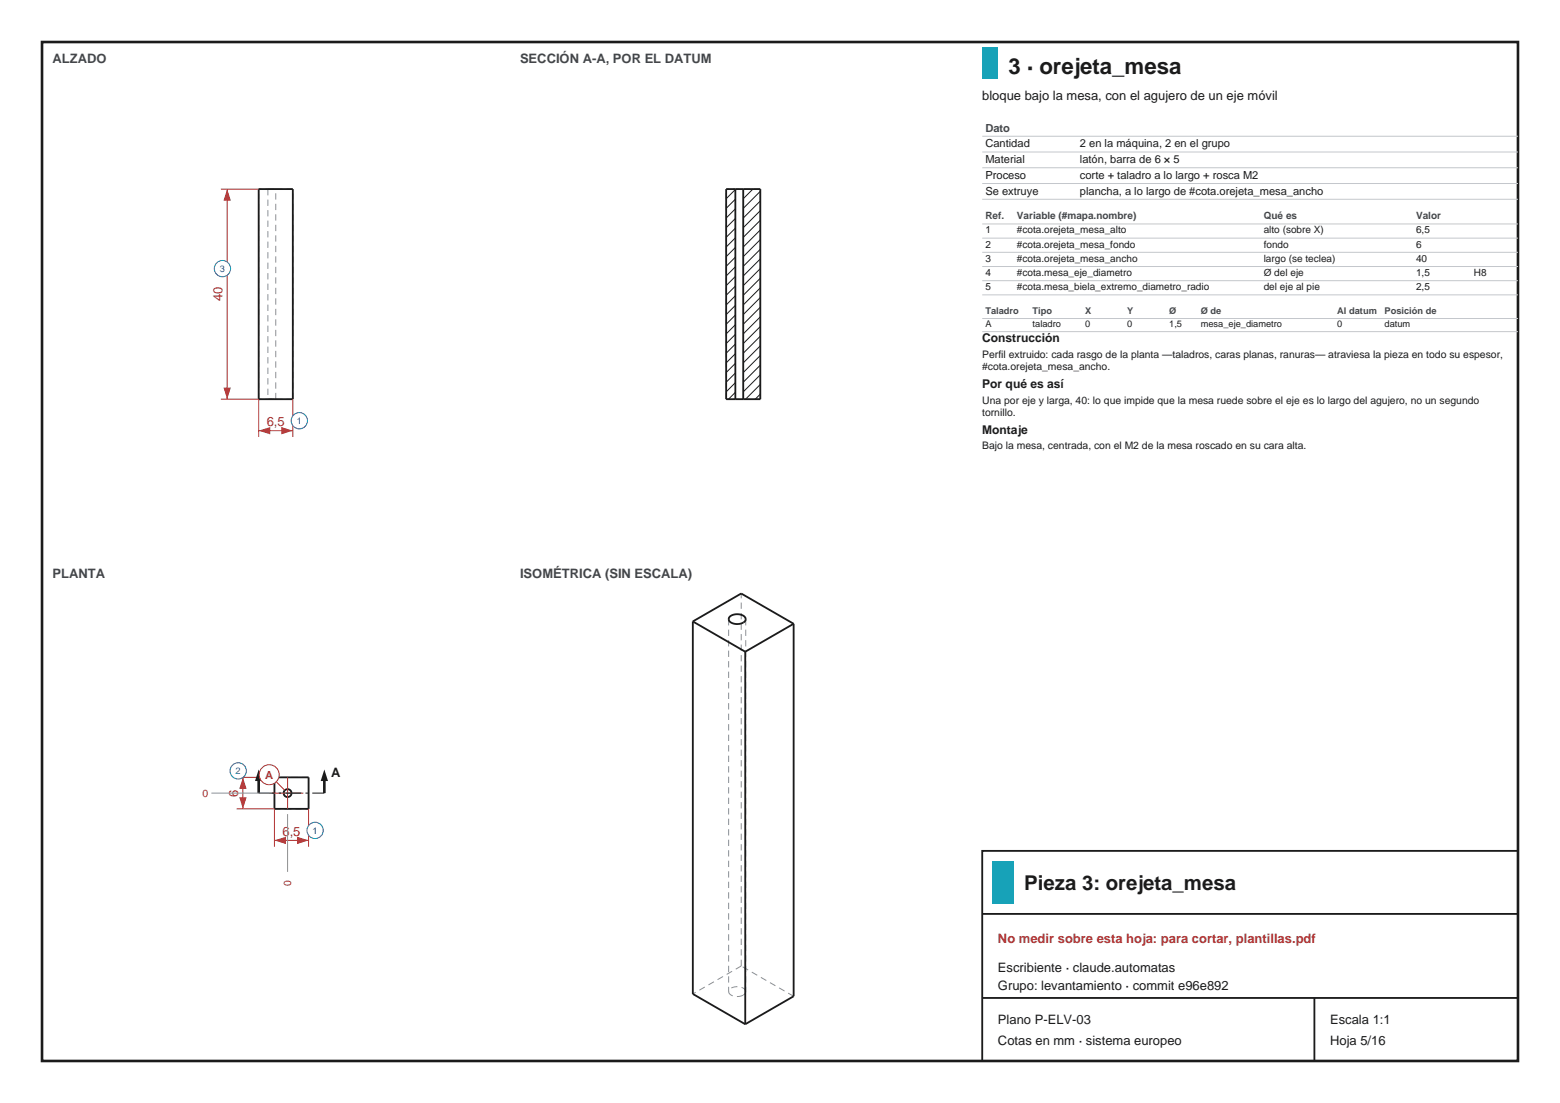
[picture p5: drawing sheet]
<svg xmlns="http://www.w3.org/2000/svg" width="297mm" height="210mm" viewBox="0 0 297 210" stroke-linecap="round" stroke-linejoin="round" font-family="sans-serif">
<defs><g id="words">
<text font-size="4.2" fill="#1b1b1b" x="192" y="14">3 · orejeta_mesa</text>
<text font-size="3.9" fill="#1b1b1b" x="195" y="169.5">Pieza 3: orejeta_mesa</text>
<g font-size="2.5" fill="#41464d">
<text x="10" y="12">ALZADO</text>
<text x="99" y="12">SECCIÓN A-A, POR EL DATUM</text>
<text x="10" y="110">PLANTA</text>
<text x="99" y="110">ISOMÉTRICA (SIN ESCALA)</text>
</g>
<g font-size="2.5" fill="#1b1b1b">
<text x="187" y="19">bloque bajo la mesa, con el agujero de un eje móvil</text>
<text x="63.1" y="148">A</text>
<text x="190" y="185">Escribiente · claude.automatas</text>
<text x="190" y="188.5">Grupo: levantamiento · commit e96e892</text>
<text x="190" y="195">Plano P-ELV-03</text>
<text x="253.2" y="195">Escala 1:1</text>
<text x="190" y="199">Cotas en mm · sistema europeo</text>
<text x="253.2" y="199">Hoja 5/16</text>
</g>
<g font-size="2.5" fill="#b03030">
<text x="42.3" y="57.4" transform="rotate(-90 42.3 57.4)">40</text>
<text x="50.8" y="81.1">6,5</text>
<text x="45.4" y="151.7" transform="rotate(-90 45.4 151.7)">6</text>
<text x="53.8" y="159.1">6,5</text>
<text x="190" y="179.5">No medir sobre esta hoja: para cortar, plantillas.pdf</text>
</g>
<g font-size="2.3" fill="#1b1b1b">
<text x="187" y="65.1">Construcción</text>
<text x="187" y="73.8">Por qué es así</text>
<text x="187" y="82.5">Montaje</text>
</g>
<text font-size="2.1" fill="#41464d" x="187.6" y="25">Dato</text>
<g font-size="2.1" fill="#1b1b1b">
<text x="187.6" y="28">Cantidad</text>
<text x="205.6" y="28">2 en la máquina, 2 en el grupo</text>
<text x="187.6" y="31">Material</text>
<text x="187.6" y="34">Proceso</text>
<text x="205.6" y="31">latón, barra de 6 × 5</text>
<text x="205.6" y="34">corte + taladro a lo largo + rosca M2</text>
<text x="187.6" y="37">Se extruye</text>
<text x="205.6" y="37">plancha, a lo largo de #cota.orejeta_mesa_ancho</text>
</g>
<text font-size="2.1" fill="#b03030" x="50.5" y="148.2">A</text>
<g font-size="2" fill="#1b1b1b">
<text x="187" y="68.1">Perfil extruido: cada rasgo de la planta —taladros, caras planas, ranuras— atraviesa la pieza en todo su espesor,</text>
<text x="187" y="70.5">#cota.orejeta_mesa_ancho.</text>
<text x="187" y="76.8">Una por eje y larga, 40: lo que impide que la mesa ruede sobre el eje es lo largo del agujero, no un segundo</text>
<text x="187" y="79.2">tornillo.</text>
<text x="187" y="85.5">Bajo la mesa, centrada, con el M2 de la mesa roscado en su cara alta.</text>
</g>
<g font-size="2" fill="#b03030">
<text x="38.6" y="151.7">0</text>
<text x="55.5" y="168.7" transform="rotate(-90 55.5 168.7)">0</text>
</g>
<g font-size="1.9" fill="#41464d">
<text x="187.6" y="41.7">Ref.</text>
<text x="193.6" y="41.7">Variable (#mapa.nombre)</text>
<text x="240.6" y="41.7">Qué es</text>
<text x="269.6" y="41.7">Valor</text>
</g>
<g font-size="1.9" fill="#1b1b1b">
<text x="187.6" y="44.4">1</text>
<text x="187.6" y="47.1">2</text>
<text x="193.6" y="44.4">#cota.orejeta_mesa_alto</text>
<text x="193.6" y="47.1">#cota.orejeta_mesa_fondo</text>
<text x="240.6" y="44.4">alto (sobre X)</text>
<text x="240.6" y="47.1">fondo</text>
<text x="269.6" y="44.4">6,5</text>
<text x="269.6" y="47.1">6</text>
<text x="187.6" y="49.8">3</text>
<text x="187.6" y="52.5">4</text>
<text x="193.6" y="49.8">#cota.orejeta_mesa_ancho</text>
<text x="193.6" y="52.5">#cota.mesa_eje_diametro</text>
<text x="240.6" y="49.8">largo (se teclea)</text>
<text x="240.6" y="52.5">Ø del eje</text>
<text x="269.6" y="49.8">40</text>
<text x="269.6" y="52.5">1,5</text>
<text x="280.6" y="52.5">H8</text>
<text x="187.6" y="55.2">5</text>
<text x="193.6" y="55.2">#cota.mesa_biela_extremo_diametro_radio</text>
<text x="240.6" y="55.2">del eje al pie</text>
<text x="269.6" y="55.2">2,5</text>
</g>
<g font-size="1.8" fill="#1b5fb0">
<text x="41.9" y="51.7">3</text>
<text x="56.5" y="80.7">1</text>
<text x="44.9" y="147.4">2</text>
<text x="59.5" y="158.7">1</text>
</g>
<g font-size="1.8" fill="#41464d">
<text x="187.6" y="59.7">Taladro</text>
<text x="196.6" y="59.7">Tipo</text>
<text x="206.6" y="59.7">X</text>
<text x="214.6" y="59.7">Y</text>
<text x="222.6" y="59.7">Ø</text>
<text x="228.6" y="59.7">Ø de</text>
<text x="254.6" y="59.7">Al datum</text>
<text x="263.6" y="59.7">Posición de</text>
</g>
<g font-size="1.8" fill="#1b1b1b">
<text x="187.6" y="62.2">A</text>
<text x="196.6" y="62.2">taladro</text>
<text x="206.6" y="62.2">0</text>
<text x="214.6" y="62.2">0</text>
<text x="222.6" y="62.2">1,5</text>
<text x="228.6" y="62.2">mesa_eje_diametro</text>
<text x="254.6" y="62.2">0</text>
<text x="263.6" y="62.2">datum</text>
</g>
</g></defs>
<path d="M8 8h281v194h-281z" fill="none" stroke="#1b1b1b" stroke-width=".5"/>
<path d="M51 36h1.5M51 36v40M52.5 36h-1.5M55.7 36h-6.5M49.2 76v-40M51 76h1.5M52.5 76v-40M52.5 76h-1.5M55.7 76v-40M55.7 76h-6.5" fill="none" stroke="#8a8f96" stroke-width=".19" stroke-dasharray="1.2 .8" stroke-linecap="butt"/>
<path d="M49.2 36h6.5v40h-6.5z" fill="none" stroke="#1b1b1b" stroke-width=".35"/>
<path d="M49.2 76v7.2M55.7 76v7.2M49.2 82h6.5" fill="none" stroke="#b03030" stroke-width=".19"/>
<g fill="#b03030">
<path d="M49.2 82l2.2-.7v1.4z"/>
<path d="M53.6 81.3l2.1 .7-2.1 .7z"/>
</g>
<circle cx="57" cy="80.1" r="1.55" fill="#fff" stroke="#1b5fb0" stroke-width=".19"/>
<path d="M42.1 36h7.1M43.2 36v40M42.1 76h7.1" fill="none" stroke="#b03030" stroke-width=".19"/>
<g fill="#b03030">
<path d="M42.6 73.8h1.4l-.8 2.2z"/>
<path d="M43.2 36l.8 2.2h-1.4z"/>
</g>
<circle cx="42.3" cy="51.1" r="1.55" fill="#fff" stroke="#1b5fb0" stroke-width=".19"/>
<g fill="none" stroke="#1b1b1b" stroke-width=".19">
<path d="M140 36.1l-1.7 1.7M140 37.9l-1.7 1.8M140 39.8l-1.7 1.7M143.3 36l-1.8 1.8M144.8 36.4l-3.3 3.3M144.8 38.3l-3.3 3.2M140 41.6l-1.7 1.8M140 43.4l-1.7 1.8M140 45.3l-1.7 1.7M140 47.1l-1.7 1.8M140 49l-1.7 1.7M140 50.8l-1.7 1.7"/>
<path d="M140 52.6l-1.7 1.8M140 54.5l-1.7 1.7M140 56.3l-1.7 1.8M140 58.2l-1.7 1.7M140 60l-1.7 1.7M144.8 40.1l-3.3 3.3M144.8 41.9l-3.3 3.3M144.8 43.8l-3.3 3.2M144.8 45.6l-3.3 3.3M144.8 47.5l-3.3 3.2M144.8 49.3l-3.3 3.2M144.8 51.1l-3.3 3.3"/>
<path d="M144.8 53l-3.3 3.2M144.8 54.8l-3.3 3.3M144.8 56.7l-3.3 3.2M144.8 58.5l-3.3 3.2M140 61.8l-1.7 1.8M140 63.7l-1.7 1.7M140 65.5l-1.7 1.8M140 67.3l-1.7 1.8M140 69.2l-1.7 1.7M140 71l-1.7 1.8M140 72.9l-1.7 1.7M140 74.7l-1.3 1.3"/>
<path d="M144.8 60.3l-3.3 3.3M144.8 62.2l-3.3 3.2M144.8 64l-3.3 3.3M144.8 65.8l-3.3 3.3M144.8 67.7l-3.3 3.2M144.8 69.5l-3.3 3.3M144.8 71.4l-3.3 3.2M144.8 73.2l-2.9 2.8M144.8 75l-1 1"/>
</g>
<path d="M144.8 36h-6.5M138.3 76v-40M144.8 76h-6.5M144.8 76v-40M52.2 154h6.5M52.2 148v6M55.5 151a.75 .75 0 0 0-1.1-.7 .75 .75 0 0 0-.1 1.3 .75 .75 0 0 0 1.2-.5v-.1M58.7 154v-6M58.7 148h-6.5" fill="none" stroke="#8a8f96" stroke-width=".19" stroke-dasharray="1.2 .8" stroke-linecap="butt"/>
<g fill="none" stroke="#1b1b1b" stroke-width=".35">
<path d="M140 36h1.5M140 36h-1.7v40h1.7M140 36v40M141.5 36h3.3v40h-3.3M141.5 36v40M140 76h1.5M52.2 148h6.5v6h-6.5z"/>
<circle cx="54.8" cy="151" r=".75"/>
</g>
<path d="M52.2 154v7.2M52.2 160h6.5M58.7 154v7.2" fill="none" stroke="#b03030" stroke-width=".19"/>
<g fill="#b03030">
<path d="M52.2 160l2.3-.7v1.4z"/>
<path d="M56.5 159.3l2.2 .7-2.2 .7z"/>
</g>
<circle cx="60" cy="158.1" r="1.55" fill="#fff" stroke="#1b5fb0" stroke-width=".19"/>
<path d="M45.1 154h7.1M45.1 148h7.1M46.3 148v6" fill="none" stroke="#b03030" stroke-width=".19"/>
<g fill="#b03030">
<path d="M45.5 151.8h1.4l-.6 2.2z"/>
<path d="M46.3 148l.6 2.2h-1.4z"/>
</g>
<circle cx="45.3" cy="146.8" r="1.55" fill="#fff" stroke="#1b5fb0" stroke-width=".19"/>
<path d="M51.7 151h6.1M54.8 148v6" fill="none" stroke="#b03030" stroke-width=".2"/>
<path d="M49.2 151h12.6" fill="none" stroke="#1b1b1b" stroke-width=".19" stroke-dasharray="3 .8 .5 .8" stroke-linecap="butt"/>
<path d="M49.2 148.5v2.5" fill="none" stroke="#1b1b1b" stroke-width=".5"/>
<path d="M49.2 146.5l.8 2.2h-1.5z" fill="#1b1b1b"/>
<path d="M61.8 148.5v2.5" fill="none" stroke="#1b1b1b" stroke-width=".5"/>
<path d="M61.8 146.5l.6 2.2h-1.4z" fill="#1b1b1b"/>
<path d="M52.6 148.8l1.6 1.7" fill="none" stroke="#b03030" stroke-width=".19"/>
<circle cx="51.2" cy="147.5" r="1.9" fill="#fff" stroke="#b03030" stroke-width=".19"/>
<path d="M40.3 151h11M54.8 155v11" fill="none" stroke="#8a8f96" stroke-width=".19"/>
<path d="M138.7 117.9v70.9M142 117.9v70.9M138.7 188.8a1.83 1.83 0 0 0 2.3 .9l.5-.2M141.1 183.9v-70.9M141.1 183.9l-9.2 5.3M141.5 189.5l.4-.4 .1-.3M142 188.8a1.83 1.83 0 0 0-2.4-.8 1.06 1.06 0 0 0-.9 .8M151.1 189.7l-10-5.8" fill="none" stroke="#8a8f96" stroke-width=".19" stroke-dasharray="1.2 .8" stroke-linecap="butt"/>
<path d="M131.9 118.3v70.9l10 5.8M131.9 118.3l10 5.8M131.9 118.3l9.2-5.3 10 5.8M139 117.3a2.27 2.27 0 0 1 2.9 .3 .99 .99 0 0 1-1.2 1.2 1.76 1.76 0 0 1-2-.9zM151.1 118.8v70.9l-9.2 5.3M151.1 118.8l-9.2 5.3M141.9 124.1v70.9" fill="none" stroke="#1b1b1b" stroke-width=".35"/>
<path d="M187 9h3v6h-3z" fill-rule="evenodd" fill="#17a2b8"/>
<g fill="none" stroke="#c4c7cc" stroke-width=".19">
<path d="M187 25.9h102M187 28.9h102M187 31.9h102M187 34.9h102M187 37.9h102M187 42.6h102M187 45.3h102M187 48h102M187 50.7h102M187 53.4h102M187 56.1h102M187 60.6h102"/>
<path d="M187 63.1h102"/>
</g>
<path d="M187 162h102v40h-102zM187 174h102M187 190h102M250.2 190v12" fill="none" stroke="#1b1b1b" stroke-width=".35"/>
<path d="M189 164h4v8h-4z" fill-rule="evenodd" fill="#17a2b8"/>
<use href="#words"/>
</svg>
